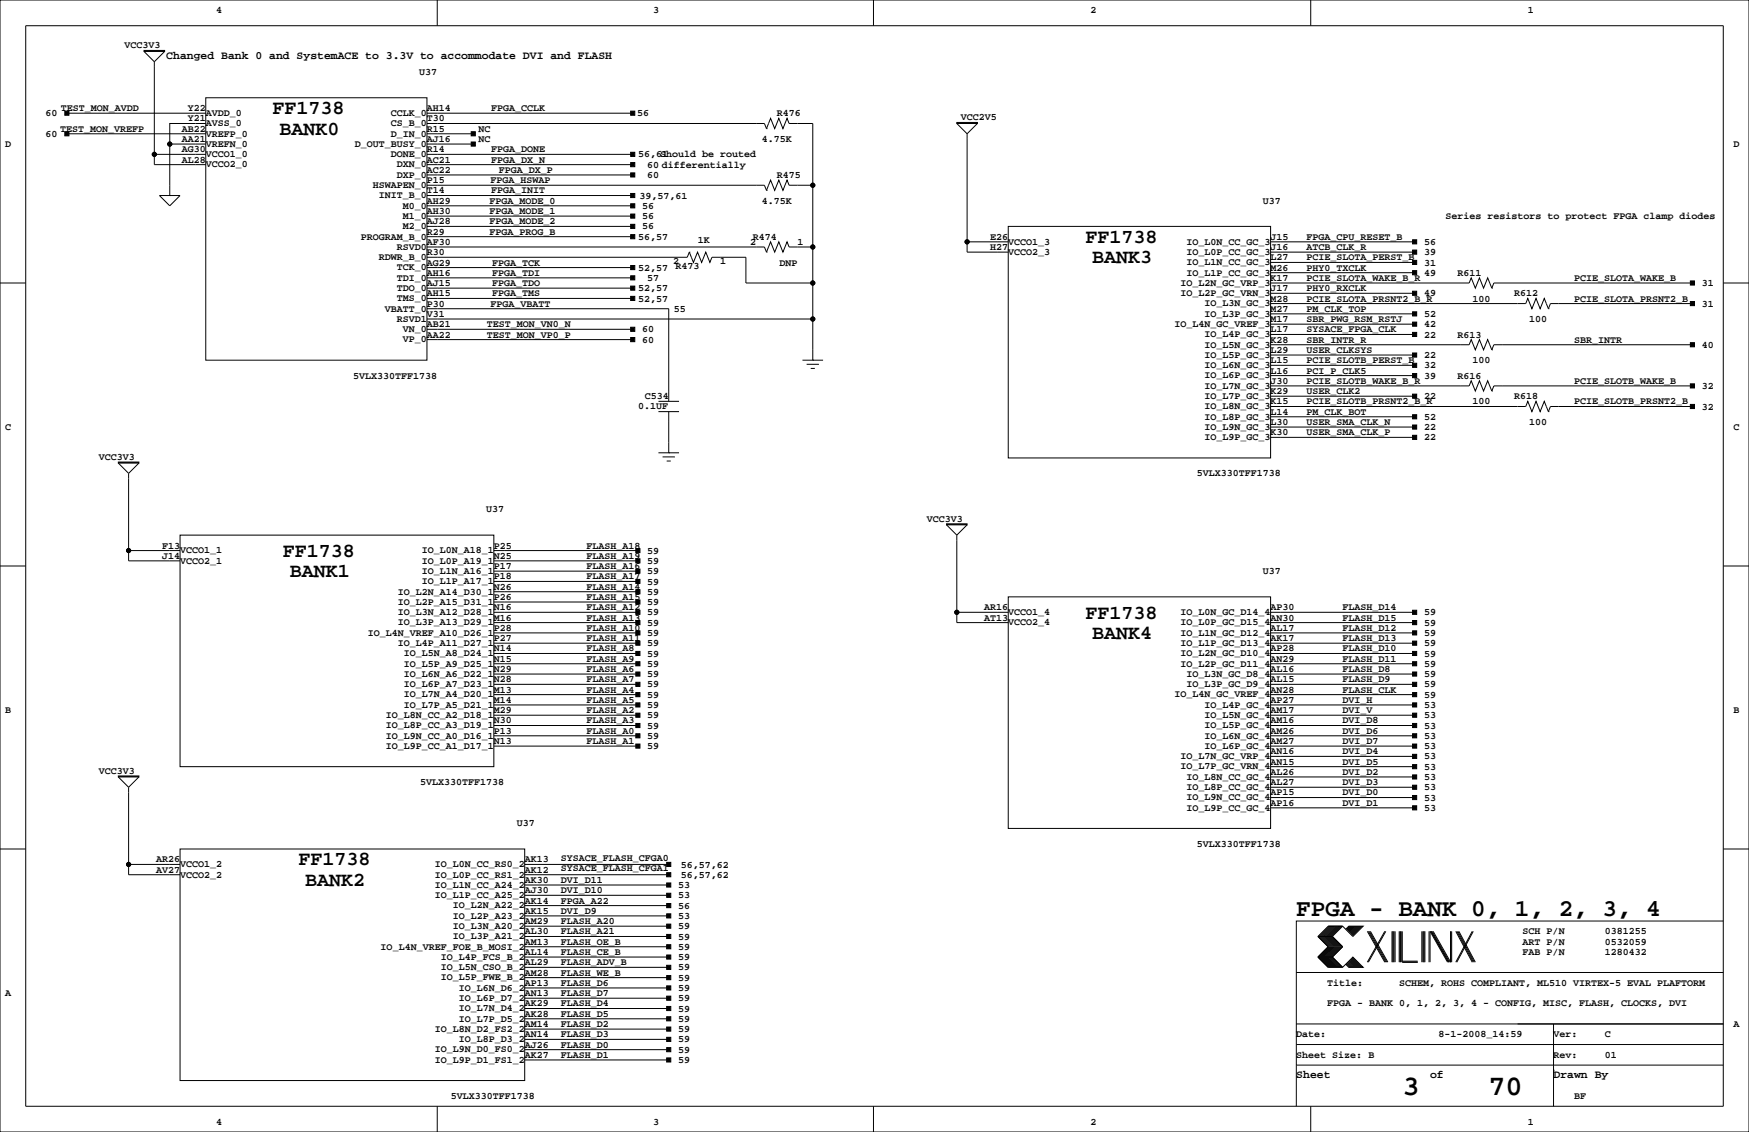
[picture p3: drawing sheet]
<svg xmlns="http://www.w3.org/2000/svg" width="432mm" height="279mm" viewBox="0 0 432 279" stroke-linecap="round" stroke-linejoin="round" font-family="sans-serif">
<defs><g id="words">
<g font-size="7.1">
<text x="346.3" y="270.3">3</text>
<text x="367.5" y="270.3">70</text>
</g>
<text font-size="6" x="320" y="226.1">FPGA - BANK 0, 1, 2, 3, 4</text>
<g font-size="4.9">
<text x="67.3" y="28.2">FF1738</text>
<text x="69" y="33.3">BANK0</text>
<text x="268" y="60">FF1738</text>
<text x="269.7" y="65">BANK3</text>
<text x="69.8" y="137.4">FF1738</text>
<text x="71.5" y="142.5">BANK1</text>
<text x="268" y="152.7">FF1738</text>
<text x="269.7" y="157.7">BANK4</text>
<text x="73.7" y="213.6">FF1738</text>
<text x="75.4" y="218.7">BANK2</text>
</g>
<g font-size="2.8">
<text x="41.1" y="14.7">Changed Bank 0 and SystemACE to 3.3V to accommodate DVI and FLASH</text>
<text x="320" y="266.1">Sheet</text>
<text x="353.1" y="266.1">of</text>
<text x="383.5" y="266.1">Drawn By</text>
</g>
<g font-size="2.5">
<text x="53.3" y="3.3">4</text>
<text x="161.3" y="3.3">3</text>
<text x="269.2" y="3.3">2</text>
<text x="377.2" y="3.3">1</text>
<text x="30.7" y="11.9">VCC3V3</text>
<text x="103.5" y="18.5">U37</text>
<text x="11.2" y="28.7">60</text>
<text x="15" y="27.4">TEST_MON_AVDD</text>
<text x="46.4" y="30">Y21</text>
<text x="46.4" y="27.4">Y22</text>
<text x="50.8" y="28.6">AVDD_0</text>
<text x="96.5" y="28.6">CCLK_0</text>
<text x="105.4" y="30">T30</text>
<text x="105.4" y="27.4">AH14</text>
<text x="121.3" y="27.4">FPGA_CCLK</text>
<text x="157.3" y="28.7">56</text>
<text x="191.8" y="28.7">R476</text>
<text x="237.2" y="29.7">VCC2V5</text>
<text x="11.2" y="33.8">60</text>
<text x="14.8" y="32.5">TEST_MON_VREFP</text>
<text x="44.9" y="32.5">AB22</text>
<text x="44.9" y="35.1">AA21</text>
<text x="50.8" y="31.2">AVSS_0</text>
<text x="50.8" y="33.7">VREFP_0</text>
<text x="96.5" y="33.7">D_IN_0</text>
<text x="96.5" y="31.2">CS_B_0</text>
<text x="105.4" y="35.1">AJ16</text>
<text x="105.4" y="32.5">R15</text>
<text x="118.1" y="35.1">NC</text>
<text x="118.1" y="32.5">NC</text>
<text x="188.1" y="35.1">4.75K</text>
<text x="1.3" y="36.3">D</text>
<text x="44.9" y="40.1">AL28</text>
<text x="44.9" y="37.6">AG30</text>
<text x="50.8" y="41.3">VCCO2_0</text>
<text x="50.8" y="38.8">VCCO1_0</text>
<text x="50.8" y="36.3">VREFN_0</text>
<text x="87.6" y="36.3">D_OUT_BUSY_0</text>
<text x="96.5" y="38.8">DONE_0</text>
<text x="98" y="41.3">DXN_0</text>
<text x="105.4" y="40.1">AC21</text>
<text x="105.4" y="37.6">R14</text>
<text x="121.3" y="37.6">FPGA_DONE</text>
<text x="121.3" y="40.1">FPGA_DX_N</text>
<text x="157.6" y="38.9">56,61</text>
<text x="159.8" y="41.4">60 differentially</text>
<text x="163" y="38.9">Should be routed</text>
<text x="428" y="36.3">D</text>
<text x="92.1" y="46.4">HSWAPEN_0</text>
<text x="98" y="43.9">DXP_0</text>
<text x="105.4" y="47.8">T14</text>
<text x="105.4" y="45.2">P15</text>
<text x="105.4" y="42.7">AC22</text>
<text x="121.1" y="45.2">FPGA_HSWAP</text>
<text x="121.3" y="47.8">FPGA_INIT</text>
<text x="123.2" y="42.7">FPGA_DX_P</text>
<text x="159.8" y="43.9">60</text>
<text x="191.8" y="43.9">R475</text>
<text x="93.6" y="49">INIT_B_0</text>
<text x="99.5" y="51.5">M0_0</text>
<text x="105.4" y="52.8">AH30</text>
<text x="105.4" y="50.3">AH29</text>
<text x="120.9" y="52.8">FPGA_MODE_1</text>
<text x="120.9" y="50.3">FPGA_MODE_0</text>
<text x="157.9" y="49">39,57,61</text>
<text x="158.5" y="51.6">56</text>
<text x="188.1" y="50.3">4.75K</text>
<text x="311.8" y="50.3">U37</text>
<text x="89.1" y="59.1">PROGRAM_B_0</text>
<text x="99.5" y="56.6">M2_0</text>
<text x="99.5" y="54">M1_0</text>
<text x="105.4" y="57.9">R29</text>
<text x="105.4" y="55.4">AJ28</text>
<text x="120.9" y="57.9">FPGA_PROG_B</text>
<text x="120.9" y="55.4">FPGA_MODE_2</text>
<text x="157.6" y="59.2">56,57</text>
<text x="158.5" y="56.6">56</text>
<text x="158.5" y="54.1">56</text>
<text x="185.8" y="59.2">R474</text>
<text x="244.5" y="59.2">E26</text>
<text x="313.7" y="59.2">J15</text>
<text x="322.6" y="59.2">FPGA_CPU_RESET_B</text>
<text x="356.9" y="54.1">Series resistors to protect FPGA clamp diodes</text>
<text x="93.6" y="64.2">RDWR_B_0</text>
<text x="98" y="61.7">RSVD0</text>
<text x="105.4" y="65.5">AG29</text>
<text x="105.4" y="63">R30</text>
<text x="105.4" y="60.5">AF30</text>
<text x="121.5" y="65.5">FPGA_TCK</text>
<text x="166.2" y="65.1">2</text>
<text x="172.3" y="60">1K</text>
<text x="177.8" y="65.1">1</text>
<text x="185.2" y="60.5">2</text>
<text x="192.4" y="65.5">DNP</text>
<text x="196.8" y="60.5">1</text>
<text x="244.5" y="61.7">H27</text>
<text x="248.9" y="62.9">VCCO2_3</text>
<text x="248.9" y="60.4">VCCO1_3</text>
<text x="292.9" y="65.5">IO_L1N_CC_GC_3</text>
<text x="292.9" y="62.9">IO_L0P_CC_GC_3</text>
<text x="292.9" y="60.4">IO_L0N_CC_GC_3</text>
<text x="313.7" y="64.3">L27</text>
<text x="313.7" y="61.7">J16</text>
<text x="322.6" y="61.7">ATCB_CLK_R</text>
<text x="322.6" y="64.3">PCIE_SLOTA_PERST_B</text>
<text x="351.6" y="63">39</text>
<text x="351.6" y="65.5">31</text>
<text x="351.6" y="60.5">56</text>
<text x="98" y="71.8">TDO_0</text>
<text x="98" y="69.3">TDI_0</text>
<text x="98" y="66.7">TCK_0</text>
<text x="105.4" y="70.6">AJ15</text>
<text x="105.4" y="68.1">AH16</text>
<text x="121.5" y="68.1">FPGA_TDI</text>
<text x="121.5" y="70.6">FPGA_TDO</text>
<text x="157.6" y="66.8">52,57</text>
<text x="157.6" y="71.9">52,57</text>
<text x="159.8" y="69.3">57</text>
<text x="166.8" y="66.4">R473</text>
<text x="291.5" y="70.5">IO_L2N_GC_VRP_3</text>
<text x="292.9" y="68">IO_L1P_CC_GC_3</text>
<text x="313.7" y="71.9">J17</text>
<text x="313.7" y="69.3">K17</text>
<text x="313.7" y="66.8">M26</text>
<text x="322.6" y="69.3">PCIE_SLOTA_WAKE_B_R</text>
<text x="322.6" y="66.8">PHY0_TXCLK</text>
<text x="322.6" y="71.9">PHY0_RXCLK</text>
<text x="351.6" y="68.1">49</text>
<text x="359.8" y="68.1">R611</text>
<text x="388.6" y="69.3">PCIE_SLOTA_WAKE_B</text>
<text x="420.2" y="70.6">31</text>
<text x="95" y="76.9">VBATT_0</text>
<text x="98" y="74.4">TMS_0</text>
<text x="105.4" y="75.7">P30</text>
<text x="105.4" y="73.2">AH15</text>
<text x="121.1" y="75.7">FPGA_VBATT</text>
<text x="121.5" y="73.2">FPGA_TMS</text>
<text x="157.6" y="74.4">52,57</text>
<text x="166.4" y="77">55</text>
<text x="291.5" y="73.1">IO_L2P_GC_VRN_3</text>
<text x="297.4" y="75.6">IO_L3N_GC_3</text>
<text x="313.7" y="77">M27</text>
<text x="313.7" y="74.4">M28</text>
<text x="322.6" y="74.4">PCIE_SLOTA_PRSNT2_B_R</text>
<text x="322.6" y="77">PM_CLK_TOP</text>
<text x="351.6" y="73.2">49</text>
<text x="363.5" y="74.4">100</text>
<text x="373.8" y="73.2">R612</text>
<text x="388.6" y="74.4">PCIE_SLOTA_PRSNT2_B</text>
<text x="420.2" y="75.7">31</text>
<text x="98" y="79.4">RSVD1</text>
<text x="99.5" y="82">VN_0</text>
<text x="105.4" y="83.3">AA22</text>
<text x="105.4" y="80.8">AB21</text>
<text x="105.4" y="78.2">V31</text>
<text x="120.2" y="83.3">TEST_MON_VP0_P</text>
<text x="120.2" y="80.8">TEST_MON_VN0_N</text>
<text x="158.5" y="82">60</text>
<text x="290" y="80.7">IO_L4N_GC_VREF_3</text>
<text x="297.4" y="83.2">IO_L4P_GC_3</text>
<text x="297.4" y="78.2">IO_L3P_GC_3</text>
<text x="313.7" y="82">L17</text>
<text x="313.7" y="79.5">M17</text>
<text x="322.6" y="82">SYSACE_FPGA_CLK</text>
<text x="322.6" y="79.5">SBR_PWG_RSM_RSTJ</text>
<text x="351.6" y="83.3">22</text>
<text x="351.6" y="80.8">42</text>
<text x="351.6" y="78.2">52</text>
<text x="359.8" y="83.3">R613</text>
<text x="377.5" y="79.5">100</text>
<text x="99.5" y="84.5">VP_0</text>
<text x="158.5" y="84.6">60</text>
<text x="297.4" y="88.3">IO_L5P_GC_3</text>
<text x="297.4" y="85.8">IO_L5N_GC_3</text>
<text x="313.7" y="89.7">L15</text>
<text x="313.7" y="87.1">L29</text>
<text x="313.7" y="84.6">K28</text>
<text x="322.6" y="84.6">SBR_INTR_R</text>
<text x="322.6" y="89.7">PCIE_SLOTB_PERST_B</text>
<text x="322.6" y="87.1">USER_CLKSYS</text>
<text x="351.6" y="88.4">22</text>
<text x="363.5" y="89.7">100</text>
<text x="388.6" y="84.6">SBR_INTR</text>
<text x="420.2" y="85.9">40</text>
<text x="87.2" y="93.5">5VLX330TFF1738</text>
<text x="297.4" y="95.9">IO_L7N_GC_3</text>
<text x="297.4" y="93.4">IO_L6P_GC_3</text>
<text x="297.4" y="90.9">IO_L6N_GC_3</text>
<text x="313.7" y="94.7">J30</text>
<text x="313.7" y="92.2">L16</text>
<text x="322.6" y="94.7">PCIE_SLOTB_WAKE_B_R</text>
<text x="322.6" y="92.2">PCI_P_CLK5</text>
<text x="351.6" y="90.9">32</text>
<text x="351.6" y="93.5">39</text>
<text x="359.8" y="93.5">R616</text>
<text x="388.6" y="94.7">PCIE_SLOTB_WAKE_B</text>
<text x="157.6" y="101">0.1UF</text>
<text x="159.2" y="98.5">C534</text>
<text x="297.4" y="101">IO_L8N_GC_3</text>
<text x="297.4" y="98.5">IO_L7P_GC_3</text>
<text x="313.7" y="99.8">K15</text>
<text x="313.7" y="97.3">K29</text>
<text x="322.6" y="99.8">PCIE_SLOTB_PRSNT2_B_R</text>
<text x="322.6" y="97.3">USER_CLK2</text>
<text x="351.6" y="98.6">22</text>
<text x="363.5" y="99.8">100</text>
<text x="373.8" y="98.6">R618</text>
<text x="388.6" y="99.8">PCIE_SLOTB_PRSNT2_B</text>
<text x="420.2" y="96">32</text>
<text x="420.2" y="101.1">32</text>
<text x="1.3" y="106.2">C</text>
<text x="297.4" y="106.1">IO_L9N_GC_3</text>
<text x="297.4" y="103.6">IO_L8P_GC_3</text>
<text x="313.7" y="107.4">K30</text>
<text x="313.7" y="104.9">L30</text>
<text x="313.7" y="102.4">L14</text>
<text x="322.6" y="102.4">PM_CLK_BOT</text>
<text x="322.6" y="107.4">USER_SMA_CLK_P</text>
<text x="322.6" y="104.9">USER_SMA_CLK_N</text>
<text x="351.6" y="103.6">52</text>
<text x="351.6" y="106.2">22</text>
<text x="377.5" y="104.9">100</text>
<text x="428" y="106.2">C</text>
<text x="24.4" y="113.5">VCC3V3</text>
<text x="297.4" y="108.6">IO_L9P_GC_3</text>
<text x="351.6" y="108.7">22</text>
<text x="295.5" y="117.6">5VLX330TFF1738</text>
<text x="120" y="126.5">U37</text>
<text x="228.9" y="128.8">VCC3V3</text>
<text x="40" y="137.9">J14</text>
<text x="40" y="135.4">F13</text>
<text x="44.4" y="136.6">VCCO1_1</text>
<text x="104.1" y="136.6">IO_L0N_A18_1</text>
<text x="121.9" y="137.9">N25</text>
<text x="121.9" y="135.4">P25</text>
<text x="144.8" y="135.4">FLASH_A18</text>
<text x="144.8" y="137.9">FLASH_A19</text>
<text x="159.8" y="136.7">59</text>
<text x="44.4" y="139.1">VCCO2_1</text>
<text x="104.1" y="141.7">IO_L1N_A16_1</text>
<text x="104.1" y="139.1">IO_L0P_A19_1</text>
<text x="121.9" y="143">P18</text>
<text x="121.9" y="140.5">P17</text>
<text x="144.8" y="140.5">FLASH_A16</text>
<text x="144.8" y="143">FLASH_A17</text>
<text x="159.8" y="139.2">59</text>
<text x="159.8" y="141.7">59</text>
<text x="311.8" y="141.7">U37</text>
<text x="98.2" y="149.3">IO_L2P_A15_D31_1</text>
<text x="98.2" y="146.7">IO_L2N_A14_D30_1</text>
<text x="104.1" y="144.2">IO_L1P_A17_1</text>
<text x="121.9" y="148.1">P26</text>
<text x="121.9" y="145.5">N26</text>
<text x="144.8" y="145.5">FLASH_A14</text>
<text x="144.8" y="148.1">FLASH_A15</text>
<text x="159.8" y="144.3">59</text>
<text x="159.8" y="146.8">59</text>
<text x="159.8" y="149.4">59</text>
<text x="98.2" y="154.4">IO_L3P_A13_D29_1</text>
<text x="98.2" y="151.8">IO_L3N_A12_D28_1</text>
<text x="121.9" y="155.7">P28</text>
<text x="121.9" y="153.2">M16</text>
<text x="121.9" y="150.6">N16</text>
<text x="144.8" y="150.6">FLASH_A12</text>
<text x="144.8" y="153.2">FLASH_A13</text>
<text x="144.8" y="155.7">FLASH_A10</text>
<text x="159.8" y="151.9">59</text>
<text x="159.8" y="154.4">59</text>
<text x="243" y="153.2">AT13</text>
<text x="243" y="150.6">AR16</text>
<text x="248.9" y="154.4">VCCO2_4</text>
<text x="248.9" y="151.8">VCCO1_4</text>
<text x="291.5" y="154.4">IO_L0P_GC_D15_4</text>
<text x="291.5" y="151.8">IO_L0N_GC_D14_4</text>
<text x="313.7" y="155.7">AL17</text>
<text x="313.7" y="153.2">AN30</text>
<text x="313.7" y="150.6">AP30</text>
<text x="331.5" y="150.6">FLASH_D14</text>
<text x="331.5" y="153.2">FLASH_D15</text>
<text x="331.5" y="155.7">FLASH_D12</text>
<text x="351.6" y="151.9">59</text>
<text x="351.6" y="154.4">59</text>
<text x="90.8" y="156.9">IO_L4N_VREF_A10_D26_1</text>
<text x="98.2" y="159.4">IO_L4P_A11_D27_1</text>
<text x="99.7" y="162">IO_L5N_A8_D24_1</text>
<text x="121.9" y="160.8">N14</text>
<text x="121.9" y="158.2">P27</text>
<text x="144.8" y="158.2">FLASH_A11</text>
<text x="144.8" y="160.8">FLASH_A8</text>
<text x="159.8" y="157">59</text>
<text x="159.8" y="159.5">59</text>
<text x="291.5" y="162">IO_L2N_GC_D10_4</text>
<text x="291.5" y="159.4">IO_L1P_GC_D13_4</text>
<text x="291.5" y="156.9">IO_L1N_GC_D12_4</text>
<text x="313.7" y="160.8">AP28</text>
<text x="313.7" y="158.2">AK17</text>
<text x="331.5" y="160.8">FLASH_D10</text>
<text x="331.5" y="158.2">FLASH_D13</text>
<text x="351.6" y="157">59</text>
<text x="351.6" y="159.5">59</text>
<text x="99.7" y="167.1">IO_L6N_A6_D22_1</text>
<text x="99.7" y="164.5">IO_L5P_A9_D25_1</text>
<text x="121.9" y="165.9">N29</text>
<text x="121.9" y="163.3">N15</text>
<text x="144.8" y="163.3">FLASH_A9</text>
<text x="144.8" y="165.9">FLASH_A6</text>
<text x="159.8" y="162.1">59</text>
<text x="159.8" y="164.6">59</text>
<text x="159.8" y="167.1">59</text>
<text x="291.5" y="164.5">IO_L2P_GC_D11_4</text>
<text x="292.9" y="167.1">IO_L3N_GC_D8_4</text>
<text x="313.7" y="165.9">AL16</text>
<text x="313.7" y="163.3">AN29</text>
<text x="331.5" y="163.3">FLASH_D11</text>
<text x="331.5" y="165.9">FLASH_D8</text>
<text x="351.6" y="162.1">59</text>
<text x="351.6" y="164.6">59</text>
<text x="351.6" y="167.1">59</text>
<text x="99.7" y="172.1">IO_L7N_A4_D20_1</text>
<text x="99.7" y="169.6">IO_L6P_A7_D23_1</text>
<text x="121.9" y="173.5">M14</text>
<text x="121.9" y="170.9">M13</text>
<text x="121.9" y="168.4">N28</text>
<text x="144.8" y="168.4">FLASH_A7</text>
<text x="144.8" y="170.9">FLASH_A4</text>
<text x="144.8" y="173.5">FLASH_A5</text>
<text x="159.8" y="169.7">59</text>
<text x="159.8" y="172.2">59</text>
<text x="290" y="172.1">IO_L4N_GC_VREF_4</text>
<text x="292.9" y="169.6">IO_L3P_GC_D9_4</text>
<text x="313.7" y="173.5">AP27</text>
<text x="313.7" y="170.9">AN28</text>
<text x="313.7" y="168.4">AL15</text>
<text x="331.5" y="173.5">DVI_H</text>
<text x="331.5" y="170.9">FLASH_CLK</text>
<text x="331.5" y="168.4">FLASH_D9</text>
<text x="351.6" y="172.2">59</text>
<text x="351.6" y="169.7">59</text>
<text x="1.3" y="176">B</text>
<text x="95.2" y="179.8">IO_L8P_CC_A3_D19_1</text>
<text x="95.2" y="177.2">IO_L8N_CC_A2_D18_1</text>
<text x="99.7" y="174.7">IO_L7P_A5_D21_1</text>
<text x="121.9" y="178.6">N30</text>
<text x="121.9" y="176">M29</text>
<text x="144.8" y="176">FLASH_A2</text>
<text x="144.8" y="178.6">FLASH_A3</text>
<text x="159.8" y="177.3">59</text>
<text x="159.8" y="174.8">59</text>
<text x="159.8" y="179.8">59</text>
<text x="297.4" y="179.8">IO_L5P_GC_4</text>
<text x="297.4" y="177.2">IO_L5N_GC_4</text>
<text x="297.4" y="174.7">IO_L4P_GC_4</text>
<text x="313.7" y="178.6">AM16</text>
<text x="313.7" y="176">AM17</text>
<text x="331.5" y="176">DVI_V</text>
<text x="331.5" y="178.6">DVI_D8</text>
<text x="351.6" y="174.8">53</text>
<text x="351.6" y="177.3">53</text>
<text x="351.6" y="179.8">53</text>
<text x="428" y="176">B</text>
<text x="95.2" y="184.8">IO_L9P_CC_A1_D17_1</text>
<text x="95.2" y="182.3">IO_L9N_CC_A0_D16_1</text>
<text x="121.9" y="183.6">N13</text>
<text x="121.9" y="181.1">P13</text>
<text x="144.8" y="181.1">FLASH_A0</text>
<text x="144.8" y="183.6">FLASH_A1</text>
<text x="159.8" y="182.4">59</text>
<text x="159.8" y="184.9">59</text>
<text x="297.4" y="184.8">IO_L6P_GC_4</text>
<text x="297.4" y="182.3">IO_L6N_GC_4</text>
<text x="313.7" y="183.6">AM27</text>
<text x="313.7" y="181.1">AM26</text>
<text x="331.5" y="183.6">DVI_D7</text>
<text x="331.5" y="181.1">DVI_D6</text>
<text x="351.6" y="184.9">53</text>
<text x="351.6" y="182.4">53</text>
<text x="24.4" y="191">VCC3V3</text>
<text x="291.5" y="189.9">IO_L7P_GC_VRN_4</text>
<text x="291.5" y="187.4">IO_L7N_GC_VRP_4</text>
<text x="313.7" y="191.3">AL26</text>
<text x="313.7" y="188.7">AN15</text>
<text x="313.7" y="186.2">AN16</text>
<text x="331.5" y="191.3">DVI_D2</text>
<text x="331.5" y="188.7">DVI_D5</text>
<text x="331.5" y="186.2">DVI_D4</text>
<text x="351.6" y="190">53</text>
<text x="351.6" y="187.5">53</text>
<text x="103.7" y="193.8">5VLX330TFF1738</text>
<text x="292.9" y="197.5">IO_L9N_CC_GC_4</text>
<text x="292.9" y="195">IO_L8P_CC_GC_4</text>
<text x="292.9" y="192.5">IO_L8N_CC_GC_4</text>
<text x="313.7" y="196.3">AP15</text>
<text x="313.7" y="193.8">AL27</text>
<text x="331.5" y="196.3">DVI_D0</text>
<text x="331.5" y="193.8">DVI_D3</text>
<text x="351.6" y="197.6">53</text>
<text x="351.6" y="195.1">53</text>
<text x="351.6" y="192.5">53</text>
<text x="127.6" y="204">U37</text>
<text x="292.9" y="200.1">IO_L9P_CC_GC_4</text>
<text x="313.7" y="198.9">AP16</text>
<text x="331.5" y="198.9">DVI_D1</text>
<text x="351.6" y="200.2">53</text>
<text x="295.5" y="209">5VLX330TFF1738</text>
<text x="38.5" y="215.4">AV27</text>
<text x="38.5" y="212.9">AR26</text>
<text x="44.4" y="214.1">VCCO1_2</text>
<text x="107.3" y="214.1">IO_L0N_CC_RS0_2</text>
<text x="129.5" y="215.4">AK12</text>
<text x="129.5" y="212.9">AK13</text>
<text x="138.4" y="215">SYSACE_FLASH_CFGA1</text>
<text x="138.4" y="212.4">SYSACE_FLASH_CFGA0</text>
<text x="168.1" y="214.1">56,57,62</text>
<text x="44.4" y="216.6">VCCO2_2</text>
<text x="107.3" y="221.7">IO_L1P_CC_A25_2</text>
<text x="107.3" y="219.1">IO_L1N_CC_A24_2</text>
<text x="107.3" y="216.6">IO_L0P_CC_RS1_2</text>
<text x="129.5" y="220.5">AJ30</text>
<text x="129.5" y="217.9">AK30</text>
<text x="138.4" y="220.5">DVI_D10</text>
<text x="138.4" y="217.9">DVI_D11</text>
<text x="167.4" y="221.7">53</text>
<text x="167.4" y="219.2">53</text>
<text x="168.1" y="216.7">56,57,62</text>
<text x="111.8" y="226.8">IO_L2P_A23_2</text>
<text x="111.8" y="224.2">IO_L2N_A22_2</text>
<text x="129.5" y="225.6">AK15</text>
<text x="129.5" y="223">AK14</text>
<text x="138.4" y="223">FPGA_A22</text>
<text x="138.4" y="225.6">DVI_D9</text>
<text x="167.4" y="224.3">56</text>
<text x="167.4" y="226.8">53</text>
<text x="111.8" y="231.8">IO_L3P_A21_2</text>
<text x="111.8" y="229.3">IO_L3N_A20_2</text>
<text x="129.5" y="233.2">AM13</text>
<text x="129.5" y="230.6">AL30</text>
<text x="129.5" y="228.1">AM29</text>
<text x="138.4" y="230.6">FLASH_A21</text>
<text x="138.4" y="228.1">FLASH_A20</text>
<text x="138.4" y="233.2">FLASH_OE_B</text>
<text x="167.4" y="231.9">59</text>
<text x="167.4" y="229.4">59</text>
<text x="375.9" y="230.6">SCH P/N</text>
<text x="375.9" y="233.2">ART P/N</text>
<text x="396.2" y="230.6">0381255</text>
<text x="396.2" y="233.2">0532059</text>
<text x="94" y="234.4">IO_L4N_VREF_FOE_B_MOSI_2</text>
<text x="108.8" y="239.5">IO_L5N_CSO_B_2</text>
<text x="108.8" y="236.9">IO_L4P_FCS_B_2</text>
<text x="129.5" y="238.3">AL29</text>
<text x="129.5" y="235.7">AL14</text>
<text x="138.4" y="238.3">FLASH_ADV_B</text>
<text x="138.4" y="235.7">FLASH_CE_B</text>
<text x="167.4" y="239.5">59</text>
<text x="167.4" y="237">59</text>
<text x="167.4" y="234.4">59</text>
<text x="375.9" y="235.7">FAB P/N</text>
<text x="396.2" y="235.7">1280432</text>
<text x="1.3" y="245.9">A</text>
<text x="108.8" y="242">IO_L5P_FWE_B_2</text>
<text x="113.2" y="244.5">IO_L6N_D6_2</text>
<text x="129.5" y="245.9">AN13</text>
<text x="129.5" y="243.3">AP13</text>
<text x="129.5" y="240.8">AM28</text>
<text x="138.4" y="240.8">FLASH_WE_B</text>
<text x="138.4" y="243.3">FLASH_D6</text>
<text x="138.4" y="245.9">FLASH_D7</text>
<text x="167.4" y="242.1">59</text>
<text x="167.4" y="244.6">59</text>
<text x="327.7" y="243.3">Title:</text>
<text x="345.4" y="243.3">SCHEM, ROHS COMPLIANT, ML510 VIRTEX-5 EVAL PLAFTORM</text>
<text x="113.2" y="249.6">IO_L7N_D4_2</text>
<text x="113.2" y="247.1">IO_L6P_D7_2</text>
<text x="129.5" y="251">AK28</text>
<text x="129.5" y="248.4">AK29</text>
<text x="138.4" y="248.4">FLASH_D4</text>
<text x="138.4" y="251">FLASH_D5</text>
<text x="167.4" y="247.1">59</text>
<text x="167.4" y="249.7">59</text>
<text x="327.7" y="248.4">FPGA - BANK 0, 1, 2, 3, 4 - CONFIG, MISC, FLASH, CLOCKS, DVI</text>
<text x="107.3" y="254.7">IO_L8N_D2_FS2_2</text>
<text x="113.2" y="257.2">IO_L8P_D3_2</text>
<text x="113.2" y="252.2">IO_L7P_D5_2</text>
<text x="129.5" y="256">AN14</text>
<text x="129.5" y="253.5">AM14</text>
<text x="138.4" y="253.5">FLASH_D2</text>
<text x="138.4" y="256">FLASH_D3</text>
<text x="167.4" y="254.8">59</text>
<text x="167.4" y="252.2">59</text>
<text x="167.4" y="257.3">59</text>
<text x="320" y="256">Date:</text>
<text x="355.2" y="256">8-1-2008_14:59</text>
<text x="383.5" y="256">Ver:</text>
<text x="396.2" y="256">C</text>
<text x="428" y="253.5">A</text>
<text x="107.3" y="262.3">IO_L9P_D1_FS1_2</text>
<text x="107.3" y="259.8">IO_L9N_D0_FS0_2</text>
<text x="129.5" y="261.1">AK27</text>
<text x="129.5" y="258.6">AJ26</text>
<text x="138.4" y="258.6">FLASH_D0</text>
<text x="138.4" y="261.1">FLASH_D1</text>
<text x="167.4" y="259.8">59</text>
<text x="167.4" y="262.4">59</text>
<text x="320" y="261.1">Sheet Size: B</text>
<text x="383.5" y="261.1">Rev:</text>
<text x="396.2" y="261.1">01</text>
<text x="111.3" y="271.3">5VLX330TFF1738</text>
<text x="388.6" y="271.3">BF</text>
<text x="53.3" y="277.6">4</text>
<text x="161.3" y="277.6">3</text>
<text x="269.2" y="277.6">2</text>
<text x="377.2" y="277.6">1</text>
</g>
</g></defs>
<g fill="none" stroke="#000" stroke-width=".25">
<path d="M0 0h431.8v279.4h-431.8zM6.3 6.3h419.1v266.7h-419zM35.6 12.7l2.5 2.5M35.6 12.4h5v.3h-5zM38.1 15.2v25.4h12.7M40.6 12.7l-2.5 2.5M107.9 0v6.3M215.6 0v6.3M323.6 0v6.3M16.5 33h34.3M16.5 27.9h34.3M38.1 38.1h12.7"/>
<path d="M50.8 24.1h54.6v64.8h-54.6zM50.8 35.6h-8.9v12.7M50.8 30.5h-8.9v5.1M105.4 33h11.4M105.4 35.6h11.4M105.4 30.5h83.3l.5 1.3M105.4 27.9h50.8M105.4 38.1h50.8M189.2 31.8h.1M189.2 31.8l1-2.6 1.1 2.6 1-2.6 1 2.6 1-2.6 .5 1.3h5.9v58.4M236.2 30.2h5.1v.3h-5.1zM236.2 30.5l2.6 2.5"/>
<path d="M238.8 33v29.2h10.1M241.3 30.5l-2.5 2.5M39.4 48.3h5.1l-2.6 2.5zM41.9 48.3h.1M105.4 43.2h50.8M105.4 50.8h50.8M105.4 53.3h50.8M105.4 55.9h50.8M105.4 48.3h50.8M105.4 45.7h83.3l.5 1.3M105.4 58.4h50.8M105.4 40.6h50.8"/>
<path d="M189.2 47h.1M200.7 45.7h-5.9l-.5-1.3-1 2.6-1-2.6-1 2.6-1.1-2.6-1 2.6M238.8 59.7h10.1M248.9 55.9h64.8v57.1h-64.8zM313.7 59.7h35.6M0 69.8h6.3M105.4 76.2h59.7v22.9M105.4 71.1h50.8M105.4 73.7h50.8M105.4 61h83.3l.5 1.2M105.4 68.6h50.8M105.4 78.7h95.3"/>
<path d="M105.4 66h50.8M170.2 62.2l-.5 1.3h-64.3M170.2 62.2h.1M170.2 62.2l1 2.6 1-2.6 1 2.6 1-2.6 1.1 2.6 .5-1.3h8.3v6.3h16.6M189.2 62.2h.1M200.7 61h-5.9l-.5-1.3-1 2.5-1-2.5-1 2.5-1.1-2.5-1 2.5M313.7 69.8h49l.5-1.2 1 2.5 1.1-2.5 1 2.5 1-2.5 1 2.5M313.7 74.9h63l.5-1.2 1 2.5 1-2.5 1 2.5 1.1-2.5 1 2.5M313.7 62.2h35.6M313.7 72.4h35.6M313.7 77.5h35.6M313.7 67.3h35.6"/>
<path d="M313.7 64.8h35.6M368.3 71.1h.1M382.3 76.2h.1M417.8 69.8h-49l-.5 1.3M417.8 74.9h-35l-.5 1.3M425.4 69.8h6.4M105.4 81.3h50.8M105.4 83.8h50.8M162.6 99.1h5M198.1 88.9h5.1M199.1 89.9h3.1M200.2 90.9h1"/>
<path d="M200.7 88.9h.1M313.7 95.2h49l.5-1.2 1 2.5 1.1-2.5 1 2.5 1-2.5 1 2.5M313.7 85.1h49l.5-1.3 1 2.6 1.1-2.6 1 2.6 1-2.6 1 2.6M313.7 92.7h35.6M313.7 80h35.6M313.7 82.5h35.6M313.7 87.6h35.6M313.7 97.8h35.6M313.7 90.2h35.6M368.3 96.5h.1M368.3 86.4h.1M417.8 85.1h-49l-.5 1.3"/>
<path d="M417.8 95.2h-49l-.5 1.3M29.2 114.3l2.5 2.5M29.2 114h5.1v.3h-5.1zM31.7 116.8v21.6h12.8M34.3 114.3l-2.6 2.5M162.6 111.8h5M162.6 101.6h5M163.6 112.8h3M164.6 113.8h1M165.1 111.8h.1M165.1 101.6v10.2M313.7 100.3h63l.5-1.2 1 2.5 1-2.5 1 2.5 1.1-2.5 1 2.5"/>
<path d="M313.7 105.4h35.6M313.7 107.9h35.6M313.7 102.9h35.6M382.3 101.6h.1M417.8 100.3h-35l-.5 1.3M0 139.7h6.3M31.7 135.9h12.8M44.4 132.1h77.5v57.1h-77.5zM121.9 135.9h35.6M121.9 138.4h35.6M233.7 129.5l2.5 2.6M233.7 129.3h5.1v.2h-5.1z"/>
<path d="M236.2 132.1v21.6h12.7M238.8 129.5l-2.6 2.6M425.4 139.7h6.4M121.9 158.8h35.6M121.9 156.2h35.6M121.9 153.7h35.6M121.9 151.1h35.6M121.9 148.6h35.6M121.9 146h35.6M121.9 143.5h35.6M121.9 141h35.6M236.2 151.1h12.7"/>
<path d="M248.9 147.3h64.8v57.2h-64.8zM313.7 158.8h35.6M313.7 156.2h35.6M313.7 153.7h35.6M313.7 151.1h35.6M121.9 168.9h35.6M121.9 166.4h35.6M121.9 163.8h35.6M121.9 161.3h35.6M121.9 179.1h35.6M121.9 174h35.6M121.9 171.4h35.6"/>
<path d="M121.9 176.5h35.6M313.7 168.9h35.6M313.7 166.4h35.6M313.7 163.8h35.6M313.7 161.3h35.6M313.7 179.1h35.6M313.7 174h35.6M313.7 171.4h35.6M313.7 176.5h35.6M29.2 191.8l2.5 2.5M29.2 191.5h5.1v.3h-5.1zM31.7 194.3v21.6h12.8"/>
<path d="M34.3 191.8l-2.6 2.5M121.9 181.6h35.6M121.9 184.1h35.6M313.7 181.6h35.6M313.7 184.1h35.6M313.7 186.7h35.6M313.7 189.2h35.6M313.7 191.8h35.6M313.7 194.3h35.6M313.7 196.8h35.6M313.7 199.4h35.6M0 209.5h6.3"/>
<path d="M31.7 213.4h12.8M44.4 209.5h85.1v57.2h-85.1zM129.5 218.4h35.6M129.5 213.4h35.6M129.5 215.9h35.6M425.4 209.5h6.4M129.5 233.7h35.6M129.5 228.6h35.6M129.5 231.1h35.6M129.5 236.2h35.6M129.5 226.1h35.6M129.5 238.8h35.6"/>
<path d="M129.5 223.5h35.6M129.5 221h35.6M325.4 231.1h3.5M325.4 236.2h3.5M325.4 236.2l2.5 2.6h3.6M325.4 231.1l2.5 2.6-2.5 2.5M328.2 228.6l-2.6 2.5 2.6 2.6-2.6 2.5 2.6 2.6M328.4 228.6l-2.5 2.5 2.5 2.6-2.5 2.5 2.5 2.6M328.7 228.6l-2.6 2.5 2.6 2.6-2.6 2.5 2.6 2.6M328.9 231.1l2.6 2.6-2.6 2.5M328.9 236.2l2.6 2.6M328.9 228.6l-2.5 2.5 2.5 2.6-2.5 2.5 2.5 2.6"/>
<path d="M329.2 228.6l-2.6 2.5 2.6 2.6-2.6 2.5 2.6 2.6M329.4 228.6l-2.5 2.5 2.5 2.6-2.5 2.5 2.5 2.6M329.7 228.6l-2.5 2.5 2.5 2.6-2.5 2.5 2.5 2.6M329.9 228.6l-2.5 2.5 2.5 2.6-2.5 2.5 2.5 2.6M330.2 228.6l-2.5 2.5 2.5 2.6-2.5 2.5 2.5 2.6M330.5 228.6l-2.6 2.5 2.6 2.6-2.6 2.5 2.6 2.6M330.7 228.6l-2.5 2.5 2.5 2.6-2.5 2.5 2.5 2.6M331 228.6l-2.6 2.5 2.6 2.6-2.6 2.5 2.6 2.6M331.2 228.6l-2.5 2.5 2.5 2.6-2.5 2.5 2.5 2.6M331.5 228.6l2.5 2.5 2.6-2.5h-3.6l-.8 .8M331.5 228.6h-3.6l-2.5 2.5M331.5 228.6l-2.6 2.5"/>
<path d="M332.2 238l.8 .8h3.6l-2.6-2.6-2.5 2.6M332.5 237.7l1 1.1M332.5 238l.7 .8M332.7 237.5l1.3 1.3M332.7 237.7l1.1 1.1M333 237.2l1.5 1.6M333 237.5l1.3 1.3M333.2 228.6l-.7 .8M333.2 237l1.8 1.8M333.2 237.2l1.6 1.6M333.5 228.6l-1 1M333.5 236.7l2 2.1"/>
<path d="M333.5 237l1.8 1.8M333.8 228.6l-1.1 1M333.8 236.5l2.2 2.3M333.8 236.7l2 2.1M334 228.6l-1.3 1.3M334 236.5l2.3 2.3M334.3 228.6l-1.3 1.3M334.5 228.6l-1.5 1.5M334.8 228.6l-1.6 1.5M335 228.6l-1.8 1.8M335.3 228.6l-1.8 1.8M335.5 228.6l-2 2"/>
<path d="M335.8 228.6l-2 2M336 228.6l-2.2 2.3M336.3 228.6l-2.3 2.3M337.6 229.9l4.3 7.6M337.8 229.9l4.3 7.6M338.1 229.9l4.3 7.6M338.3 229.9l4.3 7.6M341.9 229.9l-4.3 7.6M342.1 229.9l-4.3 7.6M343.7 229.9v7.6M343.9 229.9v7.6M344.2 229.9v7.6"/>
<path d="M344.4 229.9v7.6M345.4 229.9v7.6M345.7 229.9v7.6M345.9 229.9v7.6M346.2 237.2h3.8M346.2 229.9v7.6h3.8M351 229.9v7.6M351.3 229.9v7.6M351.5 229.9v7.6M351.8 229.9v7.6M352.8 229.9v7.6M353.1 237.5v-7.6l4.3 7.6"/>
<path d="M353.3 229.9l4.3 7.6M353.6 229.9l4.3 7.6M353.8 229.9l4.3 7.6v-7.6M358.4 229.9v7.6M359.4 229.9l4.1 7.6M359.7 229.9l4 7.6M359.9 229.9l4.1 7.6M360.2 229.9l4 7.6M363.5 229.9l-4.1 7.6M363.7 229.9l-4 7.6M425.4 227.3h-105.4v35.6M129.5 259.1h35.6"/>
<path d="M129.5 256.5h35.6M129.5 251.5h35.6M129.5 248.9h35.6M129.5 246.4h35.6M129.5 243.8h35.6M129.5 241.3h35.6M129.5 254h35.6M320 257.8h105.4M320 252.7h105.4M320 240h105.4M383.5 252.7v20.3M107.9 273v6.4"/>
<path d="M129.5 261.6h35.6M215.6 273v6.4M320 262.9v10.1M320 262.9h105.4M323.6 273v6.4M383.5 264.2h.1"/>
<circle cx="38.1" cy="38.1" r=".51"/>
<circle cx="41.9" cy="35.6" r=".51"/>
<circle cx="200.7" cy="45.7" r=".51"/>
<circle cx="238.8" cy="59.7" r=".51"/>
<circle cx="200.7" cy="61" r=".51"/>
<circle cx="200.7" cy="69.8" r=".51"/>
<circle cx="200.7" cy="78.7" r=".51"/>
<circle cx="31.7" cy="135.9" r=".51"/>
<circle cx="236.2" cy="151.1" r=".51"/>
<circle cx="31.7" cy="213.4" r=".51"/>
</g>
<g fill="#000" stroke="#000" stroke-width=".25">
<path d="M16 27.4h1v1h-1z" fill-rule="evenodd"/>
<path d="M16 32.5h1v1h-1z" fill-rule="evenodd"/>
<path d="M116.3 32.5h1v1h-1z" fill-rule="evenodd"/>
<path d="M116.3 35.1h1v1h-1z" fill-rule="evenodd"/>
<path d="M155.7 27.4h1v1h-1z" fill-rule="evenodd"/>
<path d="M155.7 37.6h1v1h-1z" fill-rule="evenodd"/>
<path d="M155.7 42.7h1v1h-1z" fill-rule="evenodd"/>
<path d="M155.7 50.3h1v1h-1z" fill-rule="evenodd"/>
<path d="M155.7 52.8h1v1h-1z" fill-rule="evenodd"/>
<path d="M155.7 55.4h1v1h-1z" fill-rule="evenodd"/>
<path d="M155.7 47.8h1v1h-1z" fill-rule="evenodd"/>
<path d="M155.7 57.9h1v1h-1z" fill-rule="evenodd"/>
<path d="M155.7 40.1h1v1h-1z" fill-rule="evenodd"/>
<path d="M155.7 70.6h1v1h-1z" fill-rule="evenodd"/>
<path d="M155.7 73.2h1v1h-1z" fill-rule="evenodd"/>
<path d="M155.7 68.1h1v1h-1z" fill-rule="evenodd"/>
<path d="M155.7 65.5h1v1h-1z" fill-rule="evenodd"/>
<path d="M348.7 59.2h1.1v1h-1.1z" fill-rule="evenodd"/>
<path d="M348.7 71.9h1.1v1h-1.1z" fill-rule="evenodd"/>
<path d="M348.7 77h1.1v1h-1.1z" fill-rule="evenodd"/>
<path d="M348.7 66.8h1.1v1h-1.1z" fill-rule="evenodd"/>
<path d="M348.7 64.3h1.1v1h-1.1z" fill-rule="evenodd"/>
<path d="M348.7 61.7h1.1v1h-1.1z" fill-rule="evenodd"/>
<path d="M417.3 74.4h1v1h-1z" fill-rule="evenodd"/>
<path d="M417.3 69.3h1v1.1h-1z" fill-rule="evenodd"/>
<path d="M155.7 80.8h1v1h-1z" fill-rule="evenodd"/>
<path d="M155.7 83.3h1v1h-1z" fill-rule="evenodd"/>
<path d="M348.7 92.2h1.1v1h-1.1z" fill-rule="evenodd"/>
<path d="M348.7 79.5h1.1v1h-1.1z" fill-rule="evenodd"/>
<path d="M348.7 82h1.1v1.1h-1.1z" fill-rule="evenodd"/>
<path d="M348.7 87.1h1.1v1h-1.1z" fill-rule="evenodd"/>
<path d="M348.7 97.3h1.1v1h-1.1z" fill-rule="evenodd"/>
<path d="M348.7 89.7h1.1v1h-1.1z" fill-rule="evenodd"/>
<path d="M417.3 84.6h1v1h-1z" fill-rule="evenodd"/>
<path d="M417.3 94.7h1v1.1h-1z" fill-rule="evenodd"/>
<path d="M348.7 104.9h1.1v1h-1.1z" fill-rule="evenodd"/>
<path d="M348.7 107.4h1.1v1.1h-1.1z" fill-rule="evenodd"/>
<path d="M348.7 102.4h1.1v1h-1.1z" fill-rule="evenodd"/>
<path d="M417.3 99.8h1v1h-1z" fill-rule="evenodd"/>
<path d="M157 137.9h1v1h-1z" fill-rule="evenodd"/>
<path d="M157 135.4h1v1h-1z" fill-rule="evenodd"/>
<path d="M157 158.2h1v1.1h-1z" fill-rule="evenodd"/>
<path d="M157 155.7h1v1h-1z" fill-rule="evenodd"/>
<path d="M157 153.2h1v1h-1z" fill-rule="evenodd"/>
<path d="M157 150.6h1v1h-1z" fill-rule="evenodd"/>
<path d="M157 148.1h1v1h-1z" fill-rule="evenodd"/>
<path d="M157 145.5h1v1.1h-1z" fill-rule="evenodd"/>
<path d="M157 143h1v1h-1z" fill-rule="evenodd"/>
<path d="M157 140.5h1v1h-1z" fill-rule="evenodd"/>
<path d="M348.7 158.2h1.1v1.1h-1.1z" fill-rule="evenodd"/>
<path d="M348.7 155.7h1.1v1h-1.1z" fill-rule="evenodd"/>
<path d="M348.7 153.2h1.1v1h-1.1z" fill-rule="evenodd"/>
<path d="M348.7 150.6h1.1v1h-1.1z" fill-rule="evenodd"/>
<path d="M157 178.6h1v1h-1z" fill-rule="evenodd"/>
<path d="M157 173.5h1v1h-1z" fill-rule="evenodd"/>
<path d="M157 170.9h1v1.1h-1z" fill-rule="evenodd"/>
<path d="M157 168.4h1v1h-1z" fill-rule="evenodd"/>
<path d="M157 165.9h1v1h-1z" fill-rule="evenodd"/>
<path d="M157 163.3h1v1h-1z" fill-rule="evenodd"/>
<path d="M157 160.8h1v1h-1z" fill-rule="evenodd"/>
<path d="M157 176h1v1h-1z" fill-rule="evenodd"/>
<path d="M348.7 168.4h1.1v1h-1.1z" fill-rule="evenodd"/>
<path d="M348.7 165.9h1.1v1h-1.1z" fill-rule="evenodd"/>
<path d="M348.7 163.3h1.1v1h-1.1z" fill-rule="evenodd"/>
<path d="M348.7 160.8h1.1v1h-1.1z" fill-rule="evenodd"/>
<path d="M348.7 178.6h1.1v1h-1.1z" fill-rule="evenodd"/>
<path d="M348.7 176h1.1v1h-1.1z" fill-rule="evenodd"/>
<path d="M348.7 170.9h1.1v1.1h-1.1z" fill-rule="evenodd"/>
<path d="M348.7 173.5h1.1v1h-1.1z" fill-rule="evenodd"/>
<path d="M157 183.6h1v1.1h-1z" fill-rule="evenodd"/>
<path d="M157 181.1h1v1h-1z" fill-rule="evenodd"/>
<path d="M348.7 181.1h1.1v1h-1.1z" fill-rule="evenodd"/>
<path d="M348.7 183.6h1.1v1.1h-1.1z" fill-rule="evenodd"/>
<path d="M348.7 186.2h1.1v1h-1.1z" fill-rule="evenodd"/>
<path d="M348.7 188.7h1.1v1h-1.1z" fill-rule="evenodd"/>
<path d="M348.7 191.3h1.1v1h-1.1z" fill-rule="evenodd"/>
<path d="M348.7 193.8h1.1v1h-1.1z" fill-rule="evenodd"/>
<path d="M348.7 196.3h1.1v1.1h-1.1z" fill-rule="evenodd"/>
<path d="M348.7 198.9h1.1v1h-1.1z" fill-rule="evenodd"/>
<path d="M164.6 217.9h1v1h-1z" fill-rule="evenodd"/>
<path d="M164.6 212.9h1v1h-1z" fill-rule="evenodd"/>
<path d="M164.6 215.4h1v1h-1z" fill-rule="evenodd"/>
<path d="M164.6 233.2h1v1h-1z" fill-rule="evenodd"/>
<path d="M164.6 228.1h1v1h-1z" fill-rule="evenodd"/>
<path d="M164.6 230.6h1v1h-1z" fill-rule="evenodd"/>
<path d="M164.6 235.7h1v1h-1z" fill-rule="evenodd"/>
<path d="M164.6 225.6h1v1h-1z" fill-rule="evenodd"/>
<path d="M164.6 238.3h1v1h-1z" fill-rule="evenodd"/>
<path d="M164.6 223h1v1h-1z" fill-rule="evenodd"/>
<path d="M164.6 220.5h1v1h-1z" fill-rule="evenodd"/>
<path d="M164.6 258.6h1v1h-1z" fill-rule="evenodd"/>
<path d="M164.6 256h1v1h-1z" fill-rule="evenodd"/>
<path d="M164.6 251h1v1h-1z" fill-rule="evenodd"/>
<path d="M164.6 248.4h1v1h-1z" fill-rule="evenodd"/>
<path d="M164.6 245.9h1v1h-1z" fill-rule="evenodd"/>
<path d="M164.6 243.3h1v1h-1z" fill-rule="evenodd"/>
<path d="M164.6 240.8h1v1h-1z" fill-rule="evenodd"/>
<path d="M164.6 253.5h1v1h-1z" fill-rule="evenodd"/>
<path d="M164.6 261.1h1v1h-1z" fill-rule="evenodd"/>
<circle cx="38.1" cy="38.1" r=".51"/>
<circle cx="41.9" cy="35.6" r=".51"/>
<circle cx="200.7" cy="45.7" r=".51"/>
<circle cx="238.8" cy="59.7" r=".51"/>
<circle cx="200.7" cy="61" r=".51"/>
<circle cx="200.7" cy="69.8" r=".51"/>
<circle cx="200.7" cy="78.7" r=".51"/>
<circle cx="31.7" cy="135.9" r=".51"/>
<circle cx="236.2" cy="151.1" r=".51"/>
<circle cx="31.7" cy="213.4" r=".51"/>
</g>
<use href="#words"/>
</svg>
